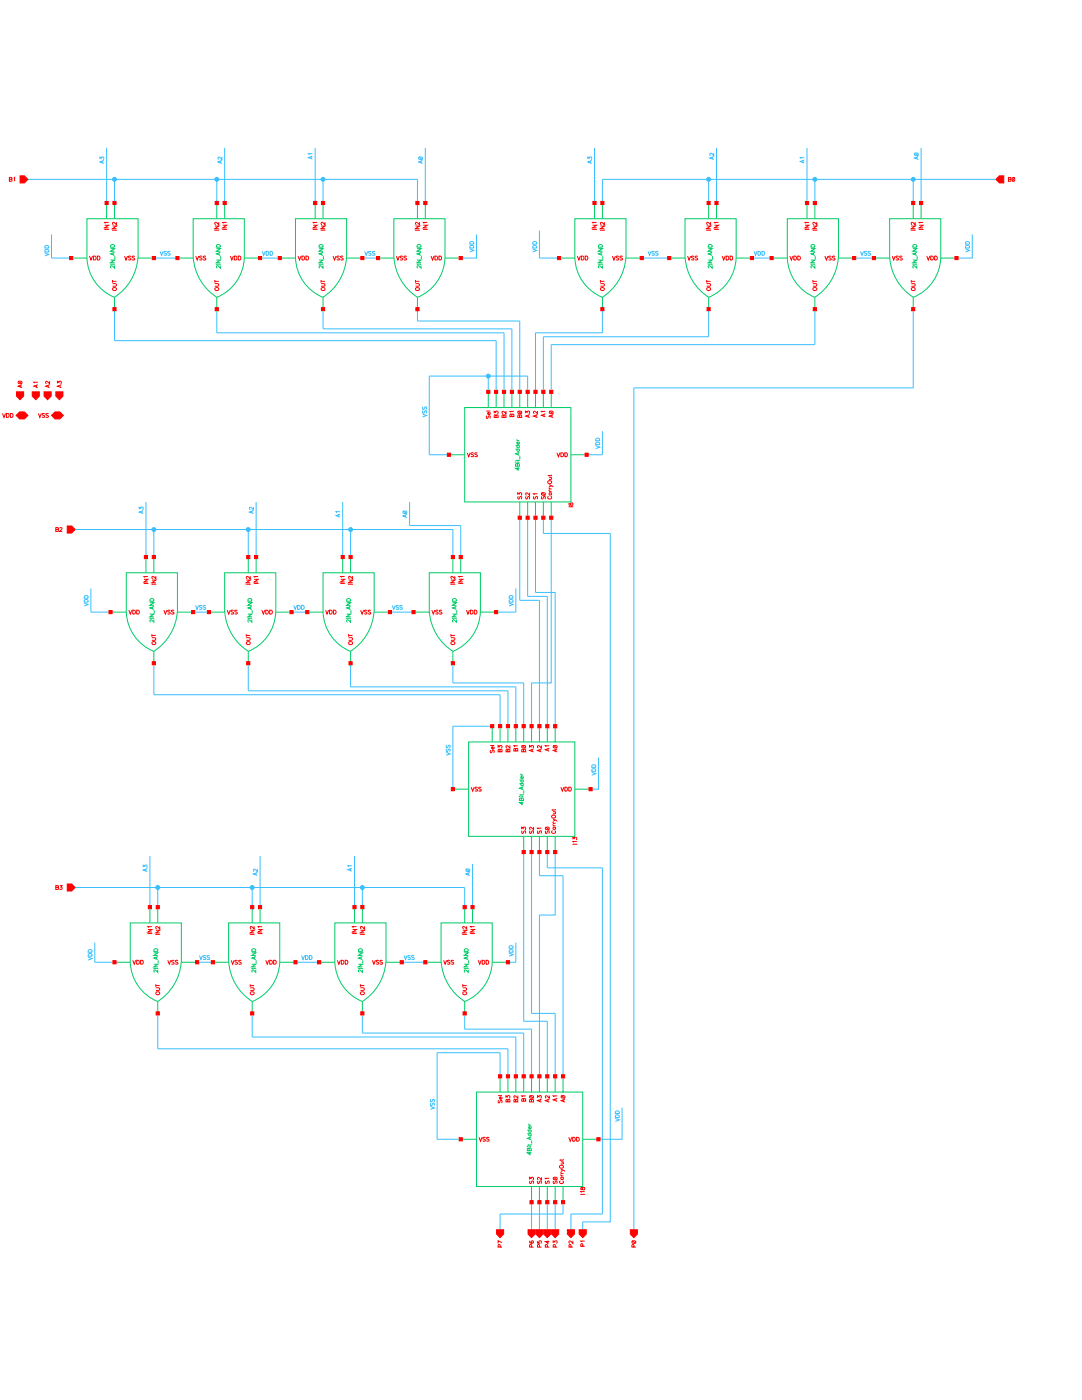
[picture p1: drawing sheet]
<svg xmlns="http://www.w3.org/2000/svg" width="216mm" height="279mm" viewBox="0 0 216 279" stroke-linecap="round" stroke-linejoin="round" font-family="sans-serif">
<g fill="none" stroke="#f00" stroke-width=".2">
<path d="M1.9 35.8l.5 .1v.1l-.2 .2h-.3v-.8l.5 .1v.2l-.2 .1M2.7 35.6l.2-.2v.8M201.2 35.8l.5 .1v.1l-.1 .2h-.4v-.8l.5 .1v.2l-.1 .1M202.5 35.4l-.5 .8M17.9 51.1l.3 .8 .3-.8M18.6 51.1h.3a.42 .42 0 0 1 .3 .4 .42 .42 0 0 1-.3 .4h-.3zM19.4 51.1h.3a.42 .42 0 0 1 .3 .4 .42 .42 0 0 1-.3 .4h-.3zM20.9 45.7v.2M20.9 45.8h.8M20.9 45h.8l-.8 .5h.8M21.7 45.7v.2M21.7 44.4h-.8l.1 .2"/>
<path d="M22.5 56.6h.5l.2 .2-.1 .3h-.6M22.5 45.9v.1M22.5 55.9v.5M22.5 45.9h.7M22.5 56.1h.7M22.5 45.1h.7l-.7 .5h.7M23.2 45.9v.1M23.2 44.3v.6l-.6-.5-.1 .3 .1 .1M24.8 51.1l.3 .8 .3-.8M26.1 51.2l-.4-.1-.1 .3 .4 .2 .1 .2-.2 .1-.3-.1M26.9 51.2l-.5-.1v.3l.4 .2 .1 .2-.2 .1-.4-.1M39.1 51.1l.3 .8 .3-.8"/>
<path d="M40.3 51.2l-.4-.1-.1 .3 .5 .2v.2l-.2 .1-.3-.1M41.1 51.2l-.5-.1v.3l.4 .2 .1 .2-.2 .1-.3-.1M42.9 45.9h.8M42.9 45.9v.1M42.9 45.1h.8l-.8 .5h.8M42.9 56.6h.5l.3 .2-.2 .3h-.6M42.9 56.1h.8M42.9 55.9v.5M43.7 45.9v.1M43.7 44.3v.6l-.7-.5-.1 .3 .2 .1M44.4 45.8h.8M44.4 45.7v.2"/>
<path d="M44.4 45h.8l-.8 .5h.8M45.2 44.4h-.8l.2 .2M45.2 45.7v.2M46 51.1l.3 .8 .3-.8M46.8 51.1h.2a.42 .42 0 0 1 .3 .4 .42 .42 0 0 1-.3 .4h-.2zM47.5 51.1h.3a.42 .42 0 0 1 .3 .4 .42 .42 0 0 1-.3 .4h-.3zM59.5 51.1l.3 .8 .3-.8M60.3 51.1h.2a.42 .42 0 0 1 .3 .4 .42 .42 0 0 1-.3 .4h-.2zM61 51.1h.3a.42 .42 0 0 1 .3 .4 .42 .42 0 0 1-.3 .4h-.3zM62.5 45.8h.8M62.5 45.7v.2M62.5 45h.8l-.8 .5h.8"/>
<path d="M63.3 44.4h-.8l.1 .2M63.3 45.7v.2M64.1 45.9h.7M64.1 45.9v.1M64.1 45.1h.7l-.7 .5h.7M64.1 56.6h.5l.2 .2-.1 .3h-.6M64.1 56.1h.7M64.1 55.9v.5M64.8 44.3v.6l-.6-.5-.1 .3 .2 .1M64.8 45.9v.1M66.5 51.1l.3 .8 .3-.8M67.7 51.2l-.4-.1-.1 .3 .5 .2v.2l-.2 .1-.3-.1"/>
<path d="M68.5 51.2l-.5-.1v.3l.4 .2 .1 .2-.2 .1-.3-.1M79.1 51.1l.3 .8 .3-.8M80.4 51.2l-.5-.1v.3l.4 .2 .1 .2-.2 .1-.4-.1M81.1 51.2l-.4-.1-.1 .3 .4 .2 .1 .2-.2 .1-.3-.1M82.9 45.9h.8M82.9 45.9v.1M82.9 45.1h.8l-.8 .5h.8M82.9 56.6h.6l.2 .2-.1 .3h-.7M82.9 56.1h.8M82.9 55.9v.5M83.7 44.3v.6l-.6-.5-.2 .3 .2 .1M83.7 45.9v.1"/>
<path d="M84.5 45.8h.8M84.5 45.7v.2M84.5 45h.8l-.8 .5h.8M85.3 44.4h-.8l.1 .2M85.3 45.7v.2M86 51.1l.3 .8 .3-.8M86.8 51.1h.3a.42 .42 0 0 1 .2 .4 .42 .42 0 0 1-.2 .4h-.3zM87.6 51.1h.2a.42 .42 0 0 1 .3 .4 .42 .42 0 0 1-.3 .4h-.2zM115.2 51.1l.3 .8 .3-.8M116 51.1h.3a.42 .42 0 0 1 .2 .4 .42 .42 0 0 1-.2 .4h-.3zM116.8 51.1h.2a.42 .42 0 0 1 .3 .4 .42 .42 0 0 1-.3 .4h-.2zM118.2 45.8h.8"/>
<path d="M118.2 45.7v.2M118.2 45h.8l-.8 .5h.8M119 45.7v.2M119 44.4h-.8l.2 .2M119.8 56.6h.6l.2 .2-.1 .3h-.7M119.8 56.1h.8M119.8 55.9v.5M119.8 45.9h.8M119.8 45.9v.1M119.8 45.1h.8l-.8 .5h.8M120.6 44.3v.6l-.6-.5-.2 .3 .2 .1M120.6 45.9v.1"/>
<path d="M122.2 51.1l.3 .8 .3-.8M123.5 51.2l-.5-.1v.3l.4 .2 .1 .2-.2 .1-.4-.1M124.2 51.2l-.2-.1-.3 .1 .5 .5-.2 .2-.3-.1M137.2 51.1l.3 .8 .3-.8M138.5 51.2l-.5-.1v.3l.4 .2 .1 .2-.2 .1-.4-.1M139.2 51.2l-.4-.1-.1 .3 .4 .2 .1 .2-.2 .1-.3-.1M141 56.6h.6l.2 .2-.1 .3h-.7M141 56.1h.8M141 55.9v.5M141 45.9h.8M141 45.9v.1M141 45.1h.8l-.8 .5h.8"/>
<path d="M141.8 44.3v.6l-.6-.5-.2 .3 .2 .1M141.8 45.9v.1M142.6 45h.8l-.8 .5h.8M142.6 45.8h.8M142.6 45.7v.2M143.4 45.7v.2M143.4 44.4h-.8l.1 .2M144.1 51.1l.3 .8 .3-.8M144.9 51.1h.3a.42 .42 0 0 1 .2 .4 .42 .42 0 0 1-.2 .4h-.3zM145.7 51.1h.2a.42 .42 0 0 1 .3 .4 .42 .42 0 0 1-.3 .4h-.2zM157.6 51.1l.3 .8 .3-.8M158.4 51.1h.3a.42 .42 0 0 1 .2 .4 .42 .42 0 0 1-.2 .4h-.3z"/>
<path d="M159.2 51.1h.2a.42 .42 0 0 1 .3 .4 .42 .42 0 0 1-.3 .4h-.2zM160.6 45.8h.8M160.6 45.7v.2M160.6 45h.8l-.8 .5h.8M161.4 45.7v.2M161.4 44.4h-.8l.2 .2M162.2 56.6h.6l.2 .2-.1 .3h-.7M162.2 56.1h.8M162.2 55.9v.5M162.2 45.9h.8M162.2 45.9v.1M162.2 45.1h.8l-.8 .5h.8"/>
<path d="M163 44.3v.6l-.6-.5-.2 .3 .2 .1M163 45.9v.1M164.6 51.1l.3 .8 .3-.8M165.9 51.2l-.5-.1v.3l.4 .2 .1 .2-.2 .1-.4-.1M166.6 51.2l-.2-.1-.3 .1 .5 .5-.2 .2-.3-.1M178 51.1l.3 .8 .3-.8M179.3 51.2l-.5-.1v.3l.4 .2 .1 .2-.2 .1-.3-.1M180 51.2l-.1-.1-.4 .1 .5 .5-.1 .2-.4-.1M181.8 56.6h.6l.2 .2-.1 .3h-.7M181.8 56.1h.8M181.8 55.9v.5M181.8 45.1h.8l-.8 .5h.8"/>
<path d="M181.8 45.9h.8M181.8 45.9v.1M182.6 44.3v.6l-.6-.5-.2 .3 .2 .1M182.6 45.9v.1M183.4 45h.8l-.8 .5h.8M183.4 45.8h.8M183.4 45.7v.2M184.2 45.7v.2M184.2 44.4h-.8l.2 .2M184.9 51.1l.3 .8 .3-.8M185.7 51.1h.3a.42 .42 0 0 1 .3 .4 .42 .42 0 0 1-.3 .4h-.3zM186.5 51.1h.3a.42 .42 0 0 1 .2 .4 .42 .42 0 0 1-.2 .4h-.3z"/>
<path d="M3.6 76.1l.8 .5M4.1 76.9v.4M4.4 76.8l-.8 .3 .8 .3M7.3 76.9v.4M7.5 76.8l-.8 .3 .8 .3M7.5 76.3h-.8l.2 .2M9.6 76.9v.4M9.9 76.8l-.8 .3 .8 .3M9.9 76.1v.5l-.6-.5-.2 .3 .2 .1M11.5 76.5v-.4l.3 .2a.26 .26 0 0 1 .4-.2 .26 .26 0 0 1-.1 .5M12 76.9v.4M12.2 76.8l-.7 .3 .7 .3"/>
<path d="M.5 82.5l.3 .8 .3-.8M1.3 82.5h.3a.42 .42 0 0 1 .2 .4 .42 .42 0 0 1-.2 .4h-.3zM2.1 82.5h.2a.42 .42 0 0 1 .3 .4 .42 .42 0 0 1-.3 .4h-.2zM7.7 82.5l.2 .8 .3-.8M8.9 82.6l-.2-.1-.3 .1 .5 .5-.2 .2-.3-.1M9.7 82.6l-.2-.1-.4 .1 .1 .2 .4 .2 .1 .2-.2 .1-.4-.1M93.2 90.4l.3 .7 .3-.7M94.5 90.5l-.2-.1-.3 .1 .5 .4-.2 .2-.3-.1M95.3 90.5l-.2-.1-.4 .1 .6 .4-.2 .2-.4-.1M97 82h.8M97.1 83l-.1 .2 .1 .3 .5-.5 .2 .2-.1 .3M97.7 82.3a.24 .24 0 0 1 .1 .4 .24 .24 0 0 1-.4 0 .24 .24 0 0 1 .1-.4v.5"/>
<path d="M98.6 82.5v-.4l.3 .2a.26 .26 0 0 1 .4-.2 .26 .26 0 0 1-.1 .5M99 83l-.3-.2-.1 .5h.8l-.2-.5-.2 .1v.4M100.6 83l-.3-.2-.1 .5h.8l-.2-.5-.2 .1v.4M101 82v.6l-.7-.5-.1 .3 .2 .1M102.1 82.8l-.1-.1h-.2l-.1 .4h.8l-.1-.5-.2 .1-.1 .4M102.5 82.1h-.8l.2 .2M103.3 98.8v-.4l.3 .2a.26 .26 0 0 1 .4-.2 .26 .26 0 0 1 0 .4M103.3 82l.8 .6M103.4 99.1l-.1 .2 .1 .3 .5-.5 .2 .2-.1 .3M103.7 83l-.3-.2-.1 .5h.8l-.1-.5-.3 .1v.4M104.9 82.5v-.4l.3 .2a.26 .26 0 0 1 .4-.2 .26 .26 0 0 1-.1 .5M105 99.1l-.1 .2 .1 .3 .5-.5 .2 .2-.1 .3"/>
<path d="M105.4 82.9v.3M105.7 98.3v.5l-.7-.4-.1 .3 .2 .1M105.7 82.7l-.8 .3 .8 .3M106.6 99.1l-.1 .4 .2 .1 .2-.5h.2l.1 .2-.1 .3M107 82.9v.3M107.2 82v.6l-.6-.5-.1 .3 .1 .1M107.2 82.7l-.7 .3 .7 .3M107.2 98.5h-.7l.1 .2M108 98.3l.8 .5M108.1 99.1l-.1 .2 .1 .3 .5-.5 .2 .2-.1 .3M108.6 82.7v.4M108.8 82.6l-.8 .3 .8 .3"/>
<path d="M108.8 82.1h-.8l.2 .2M109.5 99l-.2 .1a.34 .34 0 0 0 .4 .5 .34 .34 0 0 0 .2-.6M109.5 96.7l.8 .5M109.5 98.4h.6M109.5 98.1h.6M109.5 97.6h.6M109.5 95.3h.6M109.5 94.8v.2M109.5 97.8l.3 .3M109.5 97.3l.3 .3M109.6 82l.8 .6M109.7 98.4l-.1 .3 .1 .1 .4-.1-.1-.3"/>
<path d="M109.9 95.3l.1 .3-.5 .1M110.1 96.9l-.6 .3M110.1 94.7l-.2 .2h-.6M110.1 82.9v.3M110.4 82.7l-.8 .3 .8 .3M111.1 90.4l.3 .7 .3-.7M111.9 90.4h.3a.42 .42 0 0 1 .2 .4 .42 .42 0 0 1-.2 .3h-.3zM112.7 90.4h.3a.42 .42 0 0 1 .2 .4 .42 .42 0 0 1-.2 .3h-.3zM11.1 105.7h.5l.1 .2-.2 .2h-.4v-.8l.5 .1-.1 .3M11.9 105.5l.2-.2 .3 .1-.5 .7h.5M28.7 116.4v.1M28.7 116.4h.8"/>
<path d="M28.7 115.6h.8l-.8 .5h.8M29.5 115.1h-.8l.2 .1M29.5 116.4v.1M30.3 116.5v.2M30.3 116.6h.8M30.3 115.8h.8l-.8 .5h.8M31.1 116.5v.2M31.1 115v.5l-.6-.5-.2 .3 .2 .2M49.1 116.6h.8M49.1 116.5v.2M49.1 115.8h.8l-.8 .5h.8M49.9 115v.5l-.6-.5-.2 .3 .2 .2"/>
<path d="M49.9 116.5v.2M50.7 116.4h.8M50.7 116.4v.1M50.7 115.6h.8l-.8 .5h.8M51.5 115.1h-.8l.2 .1M51.5 116.4v.1M68 116.4h.8M68 116.4v.1M68 115.6h.8l-.8 .5h.8M68.8 115.1h-.8l.1 .1M68.8 116.4v.1M69.6 116.6h.7"/>
<path d="M69.6 116.5v.2M69.6 115.8h.7l-.7 .5h.7M70.3 115v.5l-.6-.5-.1 .3 .1 .2M70.3 116.5v.2M90 116.6h.8M90 116.5v.2M90 115.8h.8l-.8 .5h.8M90.8 115v.5l-.7-.5-.1 .3 .2 .2M90.8 116.5v.2M91.5 115.6h.8l-.8 .5h.8M91.5 116.4h.8M91.5 116.4v.1"/>
<path d="M92.3 116.4v.1M92.3 115.1h-.8l.2 .1M113.5 101.1v.1M113.5 101.1h.8M113.6 100.4v.4h.1a.44 .44 0 0 1 .5-.4l.1 .4a.32 .32 0 0 1-.4 0 .32 .32 0 0 1-.1-.4zM114.3 101.1v.1M25.7 121.8l.3 .8 .3-.8M26.5 121.8h.3a.42 .42 0 0 1 .2 .4 .42 .42 0 0 1-.2 .4h-.3zM27.3 121.8h.2a.42 .42 0 0 1 .3 .4 .42 .42 0 0 1-.3 .4h-.2zM30.3 127.3h.6l.2 .2-.1 .2-.7 .1M30.3 126.6v.5M30.3 126.8h.8"/>
<path d="M32.7 121.8l.3 .8 .3-.8M34 121.9l-.2-.1-.4 .1 .6 .4-.2 .3-.4-.2M34.7 121.9l-.2-.1-.3 .1 .5 .4-.2 .3-.3-.2M45.3 121.8l.3 .8 .3-.8M46.6 121.9l-.2-.1-.3 .1 .5 .4-.2 .3-.3-.2M47.4 121.9l-.2-.1-.4 .1 .6 .4-.2 .3-.4-.2M49.1 127.3h.6l.2 .2-.1 .2-.7 .1M49.1 126.8h.8M49.1 126.6v.5M52.2 121.8l.3 .8 .3-.8M53 121.8h.3a.42 .42 0 0 1 .3 .4 .42 .42 0 0 1-.3 .4h-.3zM53.8 121.8h.3a.42 .42 0 0 1 .3 .4 .42 .42 0 0 1-.3 .4h-.3z"/>
<path d="M65 121.8l.3 .8 .3-.8M65.7 121.8h.3a.42 .42 0 0 1 .3 .4 .42 .42 0 0 1-.3 .4h-.3zM66.5 121.8h.3a.42 .42 0 0 1 .3 .4 .42 .42 0 0 1-.3 .4h-.3zM69.6 127.3h.5l.2 .2-.1 .2-.6 .1M69.6 126.8h.7M69.6 126.6v.5M72 121.8l.3 .8 .2-.8M73.2 121.9l-.2-.1-.3 .1 .1 .2 .4 .2v.1l-.2 .2-.3-.2M74 121.9l-.2-.1-.4 .1 .6 .4-.2 .3-.4-.2M86.2 121.8l.3 .8 .3-.8M87.4 121.9l-.2-.1-.3 .1 .5 .4-.2 .3-.3-.2M88.2 121.9l-.2-.1-.3 .1 .5 .4-.2 .3-.3-.2"/>
<path d="M90 127.3h.5l.3 .2-.2 .2-.6 .1M90 126.8h.8M90 126.6v.5M93.1 121.8l.3 .8 .3-.8M93.9 121.8h.2a.42 .42 0 0 1 .3 .4 .42 .42 0 0 1-.3 .4h-.2zM94.6 121.8h.3a.42 .42 0 0 1 .3 .4 .42 .42 0 0 1-.3 .4h-.3zM94 157.1l.3 .8 .3-.8M95.3 157.2l-.2-.1-.3 .1 .5 .6-.2 .1-.3-.1M96 157.2l-.2-.1-.3 .1 .1 .2 .4 .2v.3l-.5-.1M97.8 148.8h.8M97.9 149.7v.5h.2l.2-.4 .2-.1 .1 .2-.1 .3M98.5 149a.24 .24 0 0 1 .1 .4 .24 .24 0 0 1-.4 0 .24 .24 0 0 1 .1-.4v.5"/>
<path d="M99.4 149.2v-.4l.3 .2a.26 .26 0 0 1 .4-.2 .26 .26 0 0 1-.1 .5M99.8 149.7l-.1-.1h-.2l-.1 .4h.8l-.2-.5-.2 .1v.4M101.3 149.7v-.1h-.3v.4h.7l-.1-.5-.2 .1-.1 .4M101.7 148.8v.5l-.6-.5-.1 .3 .2 .2M102.9 149.5l-.3-.1-.1 .5h.8l-.1-.5h-.3v.5M103.3 148.8h-.8l.2 .2M104.1 148.8l.8 .5M104.5 149.7l-.1-.1h-.2l-.1 .4h.8l-.2-.5-.2 .1v.4M105.7 149.2v-.4l.3 .2a.26 .26 0 0 1 .4-.2 .26 .26 0 0 1-.1 .5M106.2 149.6v.4M106.5 149.5l-.8 .3 .8 .3M107.8 149.6v.4"/>
<path d="M108 149.5l-.8 .3 .8 .3M108 148.8v.5l-.6-.5-.2 .3 .2 .2M109.3 149.4v.4M109.6 149.3l-.8 .3 .8 .3M109.6 148.8h-.8l.2 .2M110.4 148.8l.8 .5M110.9 149.6v.4M111.2 149.5l-.8 .3 .8 .3M111.9 157.1l.3 .8 .3-.8M112.7 157.1h.3a.42 .42 0 0 1 .2 .4 .42 .42 0 0 1-.2 .4h-.3zM113.5 157.1h.2a.42 .42 0 0 1 .3 .4 .42 .42 0 0 1-.3 .4h-.2zM11.1 177.1l.5 .1 .1 .2-.2 .1h-.4v-.8l.5 .1-.1 .3"/>
<path d="M12 176.7h.4l-.3 .3a.27 .27 0 0 1 .2 .5 .26 .26 0 0 1-.4-.1M104.1 165.5v-.4l.3 .2a.26 .26 0 0 1 .4-.2 .26 .26 0 0 1-.1 .5M104.2 165.8l-.1 .2 .1 .3h.2l.2-.5 .3 .1-.1 .4M105.8 165.8l-.1 .2 .1 .3h.2l.2-.5h.1l.2 .2-.2 .3M106.5 165.1v.5l-.7-.5-.1 .3 .2 .1M107.4 165.8l-.2 .2 .2 .3 .4-.5 .2 .2-.1 .3M108 165.3h-.8l.2 .2M108.8 165.1l.8 .5M108.9 165.8l-.1 .2 .1 .3 .5-.5 .2 .2-.1 .3M110.3 165.8a.29 .29 0 0 0-.2 .3 .29 .29 0 0 0 .3 .2l.5-.2-.2-.3M110.3 164.5l.3 .3M110.3 164l.3 .3"/>
<path d="M110.3 163.5l.7 .3 .1 .1M110.3 165.1h.6M110.3 164.8h.6M110.3 164.3h.6M110.3 162h.6M110.3 161.5v.3M110.4 165.1l-.1 .3 .4 .1 .1-.1-.1-.3M110.7 162l.1 .4h-.5M110.9 163.7l-.6 .2M110.9 161.5l-.2 .2h-.6M114.3 167.5v-.4l.3 .2a.26 .26 0 0 1 .4-.2 .26 .26 0 0 1-.1 .5M114.3 168.4v.2"/>
<path d="M114.3 168.5h.8M115.1 168.4v.2M115.1 167.9h-.8l.2 .2M26.5 191.6l.3 .8 .3-.8M27.3 191.6h.2a.42 .42 0 0 1 .3 .4 .42 .42 0 0 1-.3 .4h-.2zM28.1 191.6h.2a.42 .42 0 0 1 .3 .4 .42 .42 0 0 1-.3 .4h-.2zM29.5 186.2v.2M29.5 186.3h.8M29.5 185.5h.8l-.8 .5h.8M30.3 184.9h-.8l.2 .2M30.3 186.2v.2M31.1 197.1h.5l.3 .3-.1 .2-.7 .1"/>
<path d="M31.1 186.4v.1M31.1 196.4v.6M31.1 186.5h.8M31.1 196.7h.8M31.1 185.6h.8l-.8 .6h.8M31.9 186.4v.1M31.9 184.9v.5l-.7-.5-.1 .3 .2 .2M33.5 191.6l.3 .8 .3-.8M34.8 191.8l-.2-.2-.4 .2 .6 .4-.2 .2-.4-.1M35.5 191.8l-.2-.2-.3 .2 .5 .4-.2 .2-.3-.1M46.1 191.6l.3 .8 .3-.8M47.4 191.8l-.2-.2-.3 .2 .5 .4-.2 .2-.3-.1"/>
<path d="M48.1 191.8l-.1-.2-.4 .2 .5 .4-.1 .2-.4-.1M49.9 186.5h.8M49.9 186.4v.1M49.9 185.6h.8l-.8 .6h.8M49.9 197.1h.6l.2 .3-.1 .2-.7 .1M49.9 196.7h.8M49.9 196.4v.6M50.7 184.9v.5l-.6-.5-.2 .3 .2 .2M50.7 186.4v.1M51.5 186.3h.8M51.5 185.5h.8l-.8 .5h.8M51.5 186.2v.2"/>
<path d="M52.3 184.9h-.8l.2 .2M52.3 186.2v.2M53 191.6l.3 .8 .3-.8M53.8 191.6h.3a.42 .42 0 0 1 .3 .4 .42 .42 0 0 1-.3 .4h-.3zM54.6 191.6h.3a.42 .42 0 0 1 .2 .4 .42 .42 0 0 1-.2 .4h-.3zM67.3 191.6l.3 .8 .3-.8M68.1 191.6h.3a.42 .42 0 0 1 .2 .4 .42 .42 0 0 1-.2 .4h-.3zM68.9 191.6h.3a.42 .42 0 0 1 .2 .4 .42 .42 0 0 1-.2 .4h-.3zM70.3 186.3h.8M70.3 186.2v.2M70.3 185.5h.8l-.8 .5h.8M71.1 184.9h-.8l.2 .2"/>
<path d="M71.1 186.2v.2M71.9 186.5h.8M71.9 186.4v.1M71.9 185.6h.8l-.8 .6h.8M71.9 197.1h.6l.2 .3-.1 .2-.7 .1M71.9 196.7h.8M71.9 196.4v.6M72.7 184.9v.5l-.6-.5-.2 .1 .2 .4M72.7 186.4v.1M74.3 191.6l.3 .8 .3-.8M75.6 191.8l-.2-.2-.3 .2 .5 .5-.2 .1-.3-.1M76.3 191.8l-.2-.2-.3 .2 .1 .1 .4 .2v.2l-.2 .1-.3-.1"/>
<path d="M88.5 191.6l.3 .8 .3-.8M89.8 191.8l-.2-.2-.3 .2v.1l.5 .2v.2l-.2 .1-.3-.1M90.5 191.8l-.2-.2-.3 .2 .5 .3v.2l-.2 .1-.3-.1M92.3 197.1h.6l.2 .3-.1 .2-.7 .1M92.3 196.7h.8M92.3 196.4v.6M92.3 186.5h.8M92.3 186.4v.1M92.3 185.6h.8l-.8 .6h.8M93.1 184.9v.5l-.6-.5-.2 .3 .2 .2M93.1 186.4v.1M93.9 185.5h.8l-.8 .5h.8"/>
<path d="M93.9 186.3h.8M93.9 186.2v.2M94.7 186.2v.2M94.7 184.9h-.8l.1 .2M95.4 191.6l.3 .8 .3-.8M96.2 191.6h.3a.42 .42 0 0 1 .2 .4 .42 .42 0 0 1-.2 .4h-.3zM97 191.6h.3a.42 .42 0 0 1 .2 .4 .42 .42 0 0 1-.2 .4h-.3zM99.4 218.7h.8M99.5 219.6l-.1 .2 .1 .3 .5-.5 .2 .2-.1 .3M100.1 218.9a.24 .24 0 0 1 .1 .4 .24 .24 0 0 1-.4 0 .24 .24 0 0 1 .1-.4v.5M101 219.1v-.4l.3 .2a.26 .26 0 0 1 .4-.2 .26 .26 0 0 1-.1 .5M101.3 219.6v-.2h-.3v.5h.7l-.1-.5-.2 .1-.1 .4"/>
<path d="M102.9 219.6l-.1-.2h-.2l-.1 .5h.8l-.1-.5-.3 .1v.4M103.3 218.6v.6l-.6-.5-.2 .3 .2 .1M104.5 219.4l-.2-.2-.1 .1-.1 .5h.8l-.2-.6-.2 .1v.5M104.9 218.7h-.8l.2 .2M105.7 218.6l.8 .6M106.1 219.6l-.1-.2h-.3v.5h.8l-.2-.5-.2 .1v.4M107.2 219.1v-.4l.3 .2a.27 .27 0 0 1 .5-.2 .26 .26 0 0 1-.1 .5M107.8 219.5v.3M108 219.4l-.8 .3 .8 .3M109.3 219.5v.3M109.6 218.6v.6l-.6-.5-.2 .3 .2 .1M109.6 219.4l-.8 .3 .8 .3"/>
<path d="M110.9 219.3v.4M111.2 218.7h-.8l.1 .2M111.2 219.2l-.8 .3 .8 .3M112 218.6l.7 .6M112.5 219.5v.3M112.7 219.4l-.7 .3 .7 .3M95.6 227l.3 .8 .3-.8M96.9 227.1l-.2-.1-.4 .1 .6 .5-.2 .2-.4-.2M97.6 227.1l-.2-.1-.3 .1 .5 .5-.2 .2-.3-.2M105.7 235.4v-.4l.3 .2a.26 .26 0 0 1 .4-.2 .26 .26 0 0 1-.1 .5M105.8 235.7l-.1 .2 .1 .3 .4-.5h.1l.2 .2-.2 .3M107.4 235.7l-.2 .2 .2 .3 .3-.5h.2l.1 .2-.1 .3"/>
<path d="M108 234.9v.6l-.6-.5-.2 .3 .2 .1M108.9 235.7l-.1 .2 .1 .3 .5-.5 .2 .2-.1 .3M109.6 235.2h-.8l.2 .1M110.4 234.9l.8 .6M110.5 235.7l-.1 .2 .1 .3 .4-.5 .2 .1v.4M111.8 235.6l-.1 .2a.34 .34 0 0 0 .4 .4 .34 .34 0 0 0 .1-.6M111.9 233.3l.8 .5M111.9 235h.5M111.9 234.7h.5M111.9 234.2h.5M111.9 231.9h.5M111.9 231.4v.2"/>
<path d="M111.9 234.4l.2 .3M111.9 233.9l.2 .3M112 235l-.1 .3 .2 .1 .3-.1-.1-.3M112.3 231.9l.1 .3-.5 .1M112.4 233.6l-.5 .2M112.4 231.3l-.1 .2h-.7M113.5 227l.3 .8 .3-.8M114.3 227h.2a.42 .42 0 0 1 .3 .4 .42 .42 0 0 1-.3 .4h-.2zM115.1 227h.2a.42 .42 0 0 1 .3 .4 .42 .42 0 0 1-.3 .4h-.2zM115.9 238.3v.1M115.9 238.4h.8M115.9 237v.4h.2a.45 .45 0 0 1 .5-.4v.4a.32 .32 0 0 1-.3 0 .32 .32 0 0 1-.2-.4z"/>
<path d="M116.7 238.3v.1M116.7 237.8h-.8l.1 .2M99.8 248.9v-.5h-.3l-.1 .5h.8M100.2 248l-.8-.4v.5M105.8 247.7h-.1a.36 .36 0 0 0 .3 .4 .36 .36 0 0 0 .4-.4 .24 .24 0 0 0-.4 0 .24 .24 0 0 0 .2 .4M106.1 248.9v-.5h-.4v.5h.8M107.2 247.7v.4h.4a.28 .28 0 0 1 0-.4 .28 .28 0 0 1 .4 0 .28 .28 0 0 1-.1 .4M107.7 248.9l-.1-.5h-.3l-.1 .5h.8M109.2 248.9v-.5h-.3l-.1 .5h.8M109.3 247.6v.5l-.5-.3h.8M110.4 248.1v-.4l.3 .2a.26 .26 0 0 1 .4-.2 .26 .26 0 0 1-.1 .4M110.8 248.9v-.5h-.3l-.1 .5h.8"/>
<path d="M113.9 248.9v-.5h-.3l-.1 .5h.8M114.3 247.6v.5l-.6-.4-.2 .3 .2 .1M116.3 248.7v-.4l-.3-.1-.1 .5h.8M116.7 247.7h-.8l.1 .2M126.1 247.6l.8 .5M126.5 248.9v-.5h-.3l-.1 .5h.8"/>
<circle cx="202.2" cy="35.8" r=".36"/>
<circle cx="22.8" cy="57.7" r=".35"/>
<circle cx="43.2" cy="57.7" r=".36"/>
<circle cx="64.4" cy="57.7" r=".36"/>
<circle cx="83.3" cy="57.7" r=".36"/>
<circle cx="120.2" cy="57.7" r=".35"/>
<circle cx="141.4" cy="57.7" r=".35"/>
<circle cx="162.6" cy="57.7" r=".35"/>
<circle cx="182.2" cy="57.7" r=".35"/>
<circle cx="4" cy="76.3" r=".36"/>
<circle cx="103.7" cy="82.3" r=".36"/>
<circle cx="108.4" cy="98.6" r=".36"/>
<circle cx="109.6" cy="96.3" r=".36"/>
<circle cx="110" cy="82.3" r=".36"/>
<circle cx="30.7" cy="128.4" r=".36"/>
<circle cx="49.5" cy="128.4" r=".36"/>
<circle cx="69.9" cy="128.4" r=".36"/>
<circle cx="90.3" cy="128.4" r=".36"/>
<circle cx="104.5" cy="149" r=".36"/>
<circle cx="110.7" cy="149" r=".36"/>
<circle cx="109.2" cy="165.3" r=".36"/>
<circle cx="110.4" cy="163" r=".36"/>
<circle cx="31.4" cy="198.2" r=".36"/>
<circle cx="50.3" cy="198.2" r=".36"/>
<circle cx="72.3" cy="198.2" r=".36"/>
<circle cx="92.7" cy="198.2" r=".36"/>
<circle cx="106" cy="218.9" r=".36"/>
<circle cx="112.3" cy="218.9" r=".36"/>
<circle cx="110.7" cy="235.2" r=".36"/>
<circle cx="112" cy="232.9" r=".36"/>
<circle cx="126.4" cy="247.9" r=".36"/>
</g>
<g fill="none" stroke="#0c6" stroke-width=".2">
<path d="M14.2 51.5h3.1M17.3 51.5v-7.8h10.3v7.8h3.1M17.4 51.5a8.8 8.8 0 0 0 5.4 7.8v2.4M21.3 40.5v3.2M22.1 52.6v.2M22.1 52.7h.7M22.1 51.9h.7l-.7 .5h.7M22.1 49.6h.7l-.7 .5h.7M22.1 48.9a.44 .44 0 0 1 .7 .2v.2h-.7zM22.6 50.5v.4M22.8 52.6v.2M22.8 53v.5l-.6-.5-.1 .3 .1 .2"/>
<path d="M22.8 40.5v3.2M22.8 50.4l-.7 .3 .7 .3M22.9 51.1v.6M27.5 51.4a10.2 10.2 0 0 1-4.7 8M35.4 51.5h3.1v-7.8h10.3v7.8M38.6 51.4a10.2 10.2 0 0 0 4.7 8M43.2 52.7h.8M43.2 52.6v.2M43.2 51.9h.8l-.8 .5h.8M43.2 49.6h.8l-.8 .5h.8M43.2 48.9a.44 .44 0 0 1 .8 .2v.2h-.8zM43.3 40.5v3.2"/>
<path d="M43.7 50.5v.4M44 50.4l-.8 .3 .8 .3M44 52.6v.2M44 53v.5l-.7-.5-.1 .3 .2 .2M44 51.1v.6M44.8 40.5v3.2M48.7 51.5a8.8 8.8 0 0 1-5.5 7.8l.1 2.4M48.8 51.5h3.1M55.8 51.5h3.2M59 51.5v-7.8h10.2v7.8h3.1M59 51.5a8.8 8.8 0 0 0 5.5 7.8v2.4M62.9 40.5v3.2"/>
<path d="M63.7 52.7h.8M63.7 52.6v.2M63.7 51.9h.8l-.8 .5h.8M63.7 49.6h.8l-.8 .5h.8M63.7 48.9a.44 .44 0 0 1 .8 .2v.2h-.8zM64.2 50.5v.4M64.5 40.5v3.2M64.5 53v.5l-.7-.5-.1 .3 .2 .2M64.5 50.4l-.8 .3 .8 .3M64.5 52.6v.2M64.5 51.1v.6M69.1 51.4a10.2 10.2 0 0 1-4.7 8"/>
<path d="M75.4 51.5h3.2v-7.8h10.2v7.8M78.6 51.4a10.2 10.2 0 0 0 4.8 8M83.2 52.7h.8M83.2 52.6v.2M83.2 51.9h.8l-.8 .5h.8M83.2 49.6h.8l-.8 .5h.8M83.3 48.9a.44 .44 0 0 1 .7 .2v.2h-.8zM83.3 40.5v3.2M83.7 50.5v.4M84 53v.5l-.6-.5-.2 .3 .2 .2M84 50.4l-.8 .3 .8 .3M84 52.6v.2"/>
<path d="M84.1 51.1v.6M84.9 40.5v3.2M88.8 51.5a8.8 8.8 0 0 1-5.5 7.8v2.4M88.8 51.5h3.1M111.6 51.5h3.1M114.7 51.5v-7.9h10.2v7.9h3.2M114.7 51.5a8.8 8.8 0 0 0 5.5 7.8v2.4M118.6 40.5v3.1M119.4 51.9h.8l-.8 .5h.8M119.4 49.6h.8l-.8 .5h.8M119.4 52.7h.8M119.4 52.6v.2"/>
<path d="M119.5 48.9a.44 .44 0 0 1 .7 .2v.2h-.8zM119.9 50.5v.4M120.2 40.5v3.1M120.2 50.4l-.8 .3 .8 .3M120.2 52.6v.2M120.2 53v.5l-.6-.5-.2 .3 .2 .2M120.3 51.1v.6M124.9 51.4a10.2 10.2 0 0 1-4.8 8M133.5 51.5h3.2v-7.9h10.2v7.9h3.1M136.7 51.4a10.2 10.2 0 0 0 4.8 8M141.3 52.7h.8M141.3 52.6v.2"/>
<path d="M141.3 51.9h.8l-.8 .5h.8M141.3 49.6h.8l-.8 .5h.8M141.4 48.9a.44 .44 0 0 1 .7 .2v.2h-.8zM141.4 40.5v3.1M141.4 59.3v2.4M141.8 50.5v.4M142.1 53v.5l-.6-.5-.2 .3 .2 .2M142.1 50.4l-.8 .3 .8 .3M142.1 52.6v.2M142.2 51.1v.6M143 40.5v3.1M146.9 51.5a8.8 8.8 0 0 1-5.5 7.8"/>
<path d="M154 51.5h3.1M157.1 51.5v-7.9h10.2v7.9h3.1M157.1 51.5a8.8 8.8 0 0 0 5.5 7.8M161 40.5v3.1M161.8 51.9h.8l-.8 .5h.8M161.8 49.6h.8l-.8 .5h.8M161.8 52.7h.8M161.8 52.6v.2M161.8 48.9a.44 .44 0 0 1 .8 .2v.2h-.8zM162.3 50.5v.4M162.6 40.5v3.1M162.6 59.3v2.4"/>
<path d="M162.6 50.4l-.8 .3 .8 .3M162.6 52.6v.2M162.6 53v.5l-.6-.5-.2 .3 .2 .2M162.7 51.1v.6M167.3 51.4a10.2 10.2 0 0 1-4.8 8M174.4 51.5h3.1v-7.9h10.2v7.9M177.5 51.4a10.2 10.2 0 0 0 4.8 8M182.1 51.9h.8l-.8 .5h.8M182.1 49.6h.8l-.8 .5h.8M182.1 52.7h.8M182.1 52.6v.2M182.2 48.9a.44 .44 0 0 1 .7 .2v.2h-.8z"/>
<path d="M182.2 40.5v3.1M182.7 50.5v.4M182.9 53v.5l-.6-.5-.2 .3 .2 .2M182.9 50.4l-.8 .3 .8 .3M182.9 52.6v.2M183 51.1v.6M183.8 40.5v3.1M187.7 51.5a8.8 8.8 0 0 1-5.5 7.8v2.4M187.7 51.5h3.2M97.4 78.2v3.1M99 78.2v3.1M100.6 78.2v3.1"/>
<path d="M102.1 78.2v3.1M103.7 78.2v3.1M105.3 78.2v3.1M106.9 78.2v3.1M108.4 78.2v3.1M110 78.2v3.1M89.6 90.8h3.1M92.7 81.3h21.2v18.9h-21.2zM102.9 92.3h.1M102.9 89.6h.8M102.9 88.9h.8M103.1 92.3h.6"/>
<path d="M103.1 91.8v.2M103.1 88h.6M103.1 87.7l.3 .3M103.2 92.7l-.1-.2-.2 .1v.4h.8l-.2-.5-.2 .1-.1 .4M103.2 89.6l-.1 .4 .2 .1 .3-.1-.1-.4M103.2 88.9l-.1 .3 .2 .2 .3-.2-.1-.3M103.4 93.3v.5l-.5-.3h.8M103.4 90.4v.4M103.5 88.2a.24 .24 0 0 1 .1 .4 .24 .24 0 0 1-.3 0 .24 .24 0 0 1 .1-.4v.5M103.7 91.7l-.2 .2h-.6M103.7 90.3l-.8 .3 .8 .3M103.7 91v.6"/>
<path d="M113.9 90.8h3.2M29.1 111.2v3.1M29.9 119.6a.44 .44 0 0 1 .8 .1v.3h-.8zM30.7 111.2v3.1M49.5 119.6a.44 .44 0 0 1 .7 .1v.3h-.7zM49.5 111.2v3.1M51.1 111.2v3.1M68.4 111.2v3.1M69.2 119.6a.44 .44 0 0 1 .8 .1v.3h-.8zM70 111.2v3.1M90.3 119.6a.44 .44 0 0 1 .8 .1v.3h-.8zM90.4 111.2v3.1"/>
<path d="M91.9 111.2v3.1M103.7 100.2v3.1M105.3 100.2v3.1M106.9 100.2v3.1M108.4 100.2v3.1M110 100.2v3.1M22.1 122.2h3.1M25.2 122.2v-7.9h10.2v7.9h3.1M25.2 122.2a8.8 8.8 0 0 0 5.5 7.8v2.4M29.9 123.3v.2M29.9 123.4h.8M29.9 122.6h.8l-.8 .5h.8"/>
<path d="M29.9 120.3h.8l-.8 .5h.8M30.4 121.1v.4M30.7 121l-.8 .3 .8 .3M30.7 123.3v.2M30.7 123.6v.6l-.6-.5-.2 .3 .2 .1M30.8 121.8v.6M35.4 122.1a10.2 10.2 0 0 1-4.8 7.9M41.7 122.2h3.1v-7.9h10.2v7.9M44.9 122.1a10.2 10.2 0 0 0 4.7 7.9M49.5 123.4h.7M49.5 123.3v.2M49.5 122.6h.7l-.7 .5h.7"/>
<path d="M49.5 120.3h.7l-.7 .5h.7M50 121.1v.4M50.2 123.6v.6l-.6-.5-.1 .3 .1 .1M50.2 121l-.7 .3 .7 .3M50.2 123.3v.2M50.3 121.8v.6M55 122.2a8.8 8.8 0 0 1-5.5 7.8v2.4M55 122.2h3.2M61.3 122.2h3.2M64.5 122.2v-7.9h10.2v7.9h3.1M64.5 122.2a8.8 8.8 0 0 0 5.5 7.8v2.4M69.2 123.4h.8"/>
<path d="M69.2 123.3v.2M69.2 122.6h.8l-.8 .5h.8M69.2 120.3h.8l-.8 .5h.8M69.7 121.1v.4M70 123.6v.6l-.7-.5-.1 .3 .2 .1M70 121l-.8 .3 .8 .3M70 123.3v.2M70 121.8v.6M74.6 122.1a10.2 10.2 0 0 1-4.7 7.9M82.5 122.2h3.2v-7.9h10.2v7.9h3.1M85.7 122.1a10.2 10.2 0 0 0 4.8 7.9M90.3 123.4h.8"/>
<path d="M90.3 123.3v.2M90.3 122.6h.8l-.8 .5h.8M90.3 120.3h.8l-.8 .5h.8M90.4 130v2.4M90.8 121.1v.4M91.1 123.6v.6l-.7-.5-.1 .3 .2 .1M91.1 121l-.8 .3 .8 .3M91.1 123.3v.2M91.1 121.8v.6M95.8 122.2a8.8 8.8 0 0 1-5.4 7.8M90.4 157.5h3.1M93.5 148.1h21.2v18.8h-21.2z"/>
<path d="M98.2 144.9v3.2M99.8 144.9v3.2M101.4 144.9v3.2M102.9 144.9v3.2M103.7 159h.1M103.7 156.4h.7M103.7 155.7h.7M103.9 159h.5M103.9 158.5v.3M103.9 154.4l.2 .3M103.9 154.7h.5M104 159.4l-.3-.1v.5h.7l-.1-.5h-.2l-.1 .5"/>
<path d="M104 156.4l-.1 .3 .4 .1 .1-.1-.1-.3M104 155.7l-.1 .3 .4 .1 .1-.1-.1-.3M104.2 160v.6l-.5-.4h.7M104.2 157.1v.4M104.3 154.9a.24 .24 0 0 1 .1 .4 .24 .24 0 0 1-.4 0 .24 .24 0 0 1 .1-.4v.5M104.4 158.5l-.1 .2h-.6M104.4 157l-.7 .3 .7 .3M104.5 144.9v3.2M104.5 157.8v.6M106.1 144.9v3.2M107.6 144.9v3.2M109.2 144.9v3.2"/>
<path d="M110.8 144.9v3.2M114.7 157.5h3.1M104.5 166.9v3.2M106.1 166.9v3.2M107.6 166.9v3.2M109.2 166.9v3.2M110.8 166.9v3.2M22.8 192h3.2M26 192v-7.8h10.2v7.8h3.1M26 192a8.8 8.8 0 0 0 5.5 7.9v2.3M29.9 181v3.2M30.7 193.2v.1"/>
<path d="M30.7 193.3h.8M30.7 192.4h.8l-.8 .6h.8M30.7 190.2h.8l-.8 .5h.8M30.7 189.5a.44 .44 0 0 1 .8 .1v.3h-.8zM31.2 191v.4M31.5 181v3.2M31.5 190.9l-.8 .3 .8 .3M31.5 193.2v.1M31.5 193.5v.5l-.7-.4-.1 .3 .2 .1M31.6 191.7v.6M36.2 192a10.2 10.2 0 0 1-4.8 7.9M42.5 192h3.1v-7.8h10.2v7.8"/>
<path d="M45.6 192a10.2 10.2 0 0 0 4.8 7.9M50.2 193.3h.8M50.2 193.2v.1M50.2 192.4h.8l-.8 .6h.8M50.2 190.2h.8l-.8 .5h.8M50.3 189.5a.44 .44 0 0 1 .7 .1v.3h-.8zM50.3 181v3.2M50.8 191v.4M51 193.5v.5l-.5-.4-.3 .1 .2 .3M51 190.9l-.8 .3 .8 .3M51 193.2v.1M51.1 191.7v.6"/>
<path d="M51.9 181v3.2M55.8 192a8.8 8.8 0 0 1-5.5 7.9v2.3M55.8 192h3.2M63.7 192h3.1M66.8 192v-7.8h10.2v7.8h3.2M66.8 192a8.8 8.8 0 0 0 5.5 7.9M70.7 181v3.2M71.5 193.3h.8M71.5 193.2v.1M71.5 192.4h.8l-.8 .6h.8M71.5 190.2h.8l-.8 .5h.8M71.6 189.5a.44 .44 0 0 1 .7 .1v.3h-.8z"/>
<path d="M72 191v.4M72.3 181v3.2M72.3 199.9v2.3M72.3 193.5v.5l-.6-.4-.2 .3 .2 .1M72.3 190.9l-.8 .3 .8 .3M72.3 193.2v.1M72.4 191.7v.6M77 192a10.2 10.2 0 0 1-4.8 7.9M84.9 192h3.1v-7.8h10.2v7.8M88 192a10.2 10.2 0 0 0 4.8 7.9M92.6 193.3h.8M92.6 193.2v.1"/>
<path d="M92.6 192.4h.8l-.8 .6h.8M92.6 190.2h.8l-.8 .5h.8M92.7 189.5a.44 .44 0 0 1 .7 .1v.3h-.8zM92.7 181v3.2M93.2 191v.4M93.4 193.5v.5l-.6-.4-.2 .3 .2 .1M93.4 190.9l-.8 .3 .8 .3M93.4 193.2v.1M93.5 191.7v.6M94.3 181v3.2M98.2 192a8.8 8.8 0 0 1-5.5 7.9v2.3M98.2 192h3.2"/>
<path d="M95.1 217.9h21.2v18.9h-21.2zM99.8 214.8v3.1M101.4 214.8v3.1M102.9 214.8v3.1M104.5 214.8v3.1M106.1 214.8v3.1M107.6 214.8v3.1M109.2 214.8v3.1M110.8 214.8v3.1M112.3 214.8v3.1M91.9 227.4h3.2M105.2 228.9h.1"/>
<path d="M105.2 226.3h.8M105.2 225.5h.8M105.5 228.9h.5M105.5 228.4v.2M105.5 224.6h.5M105.5 224.3l.2 .3M105.6 229.3l-.3-.1-.1 .5h.8l-.1-.6-.3 .1v.5M105.6 226.3l-.1 .3 .3 .1 .2-.1-.1-.3M105.6 225.5l-.1 .4 .3 .1 .2-.1-.1-.4M105.7 229.9v.5l-.5-.3h.8M105.7 227v.4M105.9 224.8a.24 .24 0 0 1 .1 .4 .24 .24 0 0 1-.4 0 .24 .24 0 0 1 .1-.4v.5"/>
<path d="M106 228.3l-.1 .2h-.7M106 226.9l-.8 .3 .8 .3M106.1 236.8v3.1M106.1 227.6v.6M107.6 236.8v3.1M109.2 236.8v3.1M110.8 236.8v3.1M112.3 236.8v3.1M116.3 227.4h3.1"/>
</g>
<g fill="none" stroke="#39bfff" stroke-width=".2">
<path d="M5.6 35.8h77.7v4.7M19.9 31.8v-.5l.3 .3a.27 .27 0 0 1 .5-.2 .26 .26 0 0 1-.1 .4M20.5 32.1v.4M20.7 32l-.8 .3 .8 .3M21.3 29.5v11M22.8 35.8v4.7M43.3 35.8v4.7M44 32.1v.4M44.3 32l-.8 .3 .8 .3M44.3 31.3v.5l-.6-.5-.2 .2 .2 .3M44.8 29.5v11M62.1 31.3v.3"/>
<path d="M62.3 30.7h-.7l.1 .2M62.3 31.2l-.7 .3 .7 .3M62.9 29.5v11M64.5 35.8v4.7M83.5 31.3l.8 .5M84.1 32.1v.4M84.3 32l-.8 .3 .8 .3M84.9 29.5v11M117.3 31.8v-.5l.3 .3a.26 .26 0 0 1 .4-.2 .26 .26 0 0 1-.1 .4M117.8 32.1v.4M118.1 32l-.8 .3 .8 .3M118.6 29.5v11"/>
<path d="M141.4 35.8v4.7M142.2 31.3v.4M142.4 30.5v.6l-.6-.5-.2 .3 .2 .1M142.4 31.2l-.8 .3 .8 .3M143 29.5v11M160.2 32.1v.3M160.5 31.9l-.8 .3 .8 .3M160.5 31.5h-.8l.1 .1M161 29.5v11M162.6 35.8v4.7M182.2 35.8v4.7M182.5 30.5l.7 .6"/>
<path d="M183 31.3v.4M183.2 31.2l-.7 .3 .7 .3M183.8 29.5v11M198.7 35.8h-78.5v4.7M8.9 50.5l.8 .3-.8 .3M9 49.9a.44 .44 0 0 1 .7 .1v.3h-.8zM9 49.1a.44 .44 0 0 1 .7 .1v.3h-.8zM10.3 46.8v4.7h3.9M30.7 51.5h4.7M32 50.2l.2 .8 .3-.8M33.2 50.3l-.4-.1-.1 .2 .4 .2 .1 .2-.2 .2-.3-.2M34 50.3l-.2-.1-.4 .1 .5 .4v.2l-.5-.1"/>
<path d="M51.9 51.5h3.9M52.3 50.2l.3 .8 .3-.8M53.1 50.2h.3a.42 .42 0 0 1 .2 .4 .42 .42 0 0 1-.2 .4h-.3zM53.9 50.2h.3a.42 .42 0 0 1 .2 .4 .42 .42 0 0 1-.2 .4h-.3zM72.3 51.5h3.1M72.8 50.2l.3 .8 .3-.8M74 50.3l-.4-.1v.2l.4 .2v.2l-.1 .2-.4-.2M74.8 50.3l-.5-.1v.2l.4 .2 .1 .2-.2 .2-.3-.2M93.7 49.7l.8 .3-.8 .3M93.8 49.1a.44 .44 0 0 1 .7 .1v.3h-.8zM93.9 48.3h.5l.1 .4h-.8zM95.1 46.8v4.7h-3.2"/>
<path d="M106.3 49.7l.8 .3-.8 .3M106.3 49.1a.44 .44 0 0 1 .8 .1v.3h-.8zM106.4 48.3h.6l.1 .4h-.8zM107.6 46v5.5h4M128.1 51.5h5.4M129.3 50.2l.3 .8 .3-.8M130.6 50.3l-.5-.1v.2l.4 .2 .1 .2-.2 .2-.3-.2M131.3 50.3l-.4-.1-.1 .2 .4 .2 .1 .2-.2 .2-.3-.2M150 51.5h4M150.5 50.2l.3 .8 .3-.8M151.3 50.2h.2a.42 .42 0 0 1 .3 .4 .42 .42 0 0 1-.3 .4h-.2zM152 50.2h.3a.42 .42 0 0 1 .3 .4 .42 .42 0 0 1-.3 .4h-.3z"/>
<path d="M170.4 51.5h4M171.7 50.2l.3 .8 .3-.8M173 50.3l-.5-.1v.2l.4 .2 .1 .2-.2 .2-.3-.2M173.7 50.3l-.4-.1-.1 .2 .4 .2 .1 .2-.2 .2-.3-.2M192.7 49.7l.8 .3-.8 .3M192.7 49.1a.44 .44 0 0 1 .8 .1v.3h-.8zM192.7 48.3a.44 .44 0 0 1 .8 .2v.2h-.8zM194 46.8v4.7h-3.1M22.8 61.7v6.3h76.2v10.2M43.3 61.7v4.7h57.3v11.8M64.5 61.7v3.9h37.6v12.6M83.3 61.7v2.4h20.4v14.1"/>
<path d="M97.4 75.1v3.1M105.3 78.2v-3.1h-19.6v15.7h3.9M120.2 61.7v4.7h-13.3v11.8M141.4 61.7v5.5h-33v11M162.6 61.7v7.1h-52.6v9.4M182.2 61.7v15.7h-55.7v168M84.3 82.6l.8 .3-.8 .3M84.4 82v.4h.2l.2-.4h.2l.1 .1-.1 .4M84.4 81.2l-.1 .2 .1 .3h.2l.2-.5h.2l.1 .2-.1 .3M118.9 88.9l.7 .3-.7 .3M118.9 88.4a.44 .44 0 0 1 .7 .1v.3h-.7zM118.9 87.6a.44 .44 0 0 1 .7 .1v.3h-.7z"/>
<path d="M120.2 86v4.8h-3.1M15 105.7h75.4v5.5M16.8 119.8a.44 .44 0 0 1 .8 .1v.3h-.8zM16.8 119a.44 .44 0 0 1 .8 .1v.3h-.8zM18.1 117.5v4.7h4M27.8 101.6v-.4l.3 .3a.26 .26 0 0 1 .4-.2 .26 .26 0 0 1-.1 .4M28.3 102v.4M28.6 101.9l-.8 .3 .8 .3M29.1 100.2v11M30.7 105.7v5.5M49.5 105.7v5.5M50.3 102v.4"/>
<path d="M50.6 101.2v.5l-.6-.5-.2 .2 .2 .3M50.6 101.9l-.8 .3 .8 .3M51.1 100.2v11M67.6 102.7v.4M67.8 102.1h-.8l.2 .2M67.8 102.6l-.8 .3 .8 .3M68.4 100.2v11M70 105.7v5.5M80.4 102l.8 .5M80.9 102.8v.4M81.2 102.7l-.8 .3 .8 .3M81.7 100.2v4.7h10.2v6.3"/>
<path d="M101.6 119.8a.44 .44 0 0 1 .8 .1v.3h-.8zM101.6 119a.44 .44 0 0 1 .8 .1v.3h-.8zM102.9 117.5v4.7h-3.9M103.7 103.3v16.5h3.9v25.1M105.3 103.3v15.7h3.9v25.9M106.9 103.3v14.9h3.9v26.7M108.4 103.3v3.2h13.4v137.4h-5.5v1.5M110 103.3v33h-3.9v8.6M16.8 120.3l.8 .4-.8 .2M30.7 132.4v6.3h69.1v6.2M38.5 122.2h3.2M39 120.8l.3 .8 .3-.8"/>
<path d="M40.3 120.9l-.2-.1-.3 .1 .5 .5-.2 .2-.3-.1M41 120.9l-.2-.1-.3 .1 .5 .5-.2 .2-.3-.1M49.5 132.4v5.5h51.9v7M58.2 122.2h3.1M58.6 120.8l.3 .8 .3-.8M59.4 120.8h.3a.42 .42 0 0 1 .2 .4 .42 .42 0 0 1-.2 .4h-.3zM60.2 120.8h.2a.42 .42 0 0 1 .3 .4 .42 .42 0 0 1-.3 .4h-.2zM70 132.4v4.7h32.9v7.8M77.8 122.2h4.7M78.3 120.8l.3 .8 .3-.8M79.5 120.9l-.1-.1-.4 .1 .5 .5-.1 .2-.4-.1M80.3 120.9l-.2-.1-.3 .1 .5 .5-.2 .2-.3-.1"/>
<path d="M90.4 132.4v3.9h14.1v8.6M101.6 120.3l.8 .4-.8 .2M89 150.1l.8 .3-.8 .3M89.1 149.5l-.1 .2 .1 .3 .5-.5 .2 .2-.1 .3M89.1 148.7l-.1 .2 .1 .3 .5-.5 .2 .2-.1 .3M98.2 144.9h-7.8v12.6M118.1 154.1l.8 .3-.8 .3M118.1 153.5a.44 .44 0 0 1 .8 .2v.2h-.8zM118.1 152.8a.44 .44 0 0 1 .8 .1v.2h-.8zM119.4 151.2v6.3h-1.6M15 177.1h77.7v3.9M28.6 173.1v-.4l.3 .2a.26 .26 0 0 1 .4-.2 .26 .26 0 0 1-.1 .5"/>
<path d="M29.1 173.5v.3M29.4 173.3l-.8 .3 .8 .3M29.9 170.8v10.2M31.5 177.1v3.9M50.3 177.1v3.9M51.1 174.2v.4M51.3 173.4v.5l-.6-.4-.1 .3 .1 .1M51.3 174.1l-.7 .3 .7 .3M51.9 170.8v10.2M69.9 173.4v.4M70.2 172.8h-.8l.2 .2M70.2 173.3l-.8 .3 .8 .3"/>
<path d="M70.7 170.8v10.2M72.3 177.1v3.9M93 173.4l.7 .5M93.5 174.2v.4M93.7 174.1l-.7 .3 .7 .3M94.3 172.4v8.6M104.5 170.1v33.7h4.7v11M106.1 170.1v32.1h4.7v12.6M107.6 170.1v4.7h4.7v40M109.2 170.1v3.1h11v69.1h-6.3v3.1M110.8 170.1v12.5h-3.2v32.2M17.6 191l.8 .3-.8 .3"/>
<path d="M17.6 190.4a.44 .44 0 0 1 .8 .2v.2h-.8zM17.6 189.7a.44 .44 0 0 1 .8 .1v.2h-.8zM18.9 188.1v3.9h3.9M39.3 192h3.2M39.8 190.7l.3 .8 .3-.8M41.1 190.8l-.2-.1-.3 .1 .5 .5-.2 .2-.3-.1M41.8 190.8l-.2-.1-.3 .1 .5 .5-.2 .2-.3-.1M59 192h4.7M60.2 190.7l.3 .8 .3-.8M61 190.7h.2a.42 .42 0 0 1 .3 .4 .42 .42 0 0 1-.3 .4h-.2zM61.7 190.7h.3a.42 .42 0 0 1 .3 .4 .42 .42 0 0 1-.3 .4h-.3zM80.2 192h4.7"/>
<path d="M80.6 190.7l.3 .8 .3-.8M81.9 190.8l-.2-.1-.3 .1v.2l.5 .2v.2l-.2 .1-.3-.1M82.6 190.8l-.1-.1-.4 .1 .1 .2 .4 .2v.2l-.1 .1-.4-.1M101.6 190.2l.8 .3-.8 .3M101.6 189.7a.44 .44 0 0 1 .8 .1v.2h-.8zM101.6 188.9a.43 .43 0 0 1 .8 .1v.3h-.8zM102.9 188.1v3.9h-1.5M31.5 202.2v7.1h69.9v5.5M50.3 202.2v4.8h52.6v7.8M72.3 202.2v4h32.2v8.6M86 219.4l-.1 .2 .1 .3 .4-.5 .3 .2-.1 .3M92.7 202.2v3.2h13.4v9.4"/>
<path d="M99.8 214.8v-4.7h-12.6v17.3h4.7M85.9 220.8l.8 .3-.8 .3M86 220.1l-.1 .2 .1 .4 .2-.1 .2-.4 .2-.1 .1 .2-.1 .4M106.1 239.9v5.5M107.6 239.9v5.5M109.2 239.9v5.5M110.8 239.9v5.5M112.3 239.9v2.4h-12.5v3.1M122.8 223.2l.8 .3-.8 .3M122.8 221.9a.44 .44 0 0 1 .8 .1v.2h-.8zM122.9 222.6h.6l.1 .4h-.8zM124.1 221.1v6.3h-4.7"/>
<circle cx="83.9" cy="31.6" r=".36"/>
<circle cx="182.8" cy="30.8" r=".36"/>
<circle cx="80.8" cy="102.2" r=".36"/>
<circle cx="93.3" cy="173.7" r=".36"/>
</g>
<g fill="#39bfff" stroke="#39bfff" stroke-width=".2">
<circle cx="22.8" cy="35.8" r=".39"/>
<circle cx="30.7" cy="105.7" r=".39"/>
<circle cx="31.5" cy="177.1" r=".39"/>
<circle cx="43.3" cy="35.8" r=".39"/>
<circle cx="49.5" cy="105.7" r=".39"/>
<circle cx="50.3" cy="177.1" r=".39"/>
<circle cx="64.5" cy="35.8" r=".39"/>
<circle cx="70" cy="105.7" r=".39"/>
<circle cx="72.3" cy="177.1" r=".39"/>
<circle cx="97.4" cy="75.1" r=".39"/>
<circle cx="141.4" cy="35.8" r=".39"/>
<circle cx="162.6" cy="35.8" r=".39"/>
<circle cx="182.2" cy="35.8" r=".39"/>
</g>
<g fill="#f00" stroke="#f00" stroke-width=".2">
<path d="M110.5 144.6h.6v.6h-.6z"/>
<path d="M108.9 144.6h.6v.6h-.6z"/>
<path d="M107.3 144.6h.6v.6h-.6z"/>
<path d="M105.8 144.6h.6v.6h-.6z"/>
<path d="M104.2 144.6h.6v.6h-.6z"/>
<path d="M102.6 144.6h.6v.6h-.6z"/>
<path d="M101 144.6h.7v.6h-.7z"/>
<path d="M99.5 144.6h.6v.6h-.6z"/>
<path d="M97.9 144.6h.6v.6h-.6z"/>
<path d="M90 157.2h.7v.6h-.7z"/>
<path d="M117.5 157.2h.7v.6h-.7z"/>
<path d="M110.5 169.7h.6v.7h-.6z"/>
<path d="M108.9 169.7h.6v.7h-.6z"/>
<path d="M107.3 169.7h.6v.7h-.6z"/>
<path d="M105.8 169.7h.6v.7h-.6z"/>
<path d="M104.2 169.7h.6v.7h-.6z"/>
<path d="M3.3 78.2h1.4v.9l-.7 .7-.7-.7z"/>
<path d="M3.2 82.9l.7-.7h1l.7 .7-.7 .7h-1z"/>
<path d="M4 35.1h.9l.7 .7-.7 .7h-.9z"/>
<path d="M6.4 78.2h1.4v.9l-.7 .7-.7-.7z"/>
<path d="M8.8 78.2h1.4v.9l-.7 .7-.7-.7z"/>
<path d="M10.3 82.9l.7-.7h.9l.7 .7-.7 .7h-.9z"/>
<path d="M11.1 78.2h1.5v.9l-.7 .7-.8-.7z"/>
<path d="M13.4 105h.9l.7 .7-.7 .7h-.9z"/>
<path d="M13.4 176.4h.9l.7 .7-.7 .7h-.9z"/>
<path d="M21 40.2h.6v.6h-.6z"/>
<path d="M22.5 40.2h.7v.6h-.7z"/>
<path d="M30.4 51.2h.6v.6h-.6z"/>
<path d="M13.9 51.2h.6v.6h-.6z"/>
<path d="M22.5 61.4h.7v.6h-.7z"/>
<path d="M28.8 110.9h.6v.6h-.6z"/>
<path d="M30.4 110.9h.6v.6h-.6z"/>
<path d="M38.2 121.8h.7v.7h-.7z"/>
<path d="M21.7 121.8h.7v.7h-.7z"/>
<path d="M30.4 132.1h.6v.6h-.6z"/>
<path d="M29.6 180.7h.6v.7h-.6z"/>
<path d="M31.2 180.7h.6v.7h-.6z"/>
<path d="M39 191.7h.6v.7h-.6z"/>
<path d="M22.5 191.7h.7v.7h-.7z"/>
<path d="M31.2 201.9h.6v.7h-.6z"/>
<path d="M44.5 40.2h.6v.6h-.6z"/>
<path d="M42.9 40.2h.7v.6h-.7z"/>
<path d="M35.1 51.2h.6v.6h-.6z"/>
<path d="M51.6 51.2h.6v.6h-.6z"/>
<path d="M42.9 61.4h.7v.6h-.7z"/>
<path d="M50.8 110.9h.6v.6h-.6z"/>
<path d="M49.2 110.9h.7v.6h-.7z"/>
<path d="M41.4 121.8h.6v.7h-.6z"/>
<path d="M57.9 121.8h.6v.7h-.6z"/>
<path d="M49.2 132.1h.7v.6h-.7z"/>
<path d="M51.6 180.7h.6v.7h-.6z"/>
<path d="M50 180.7h.6v.7h-.6z"/>
<path d="M42.2 191.7h.6v.7h-.6z"/>
<path d="M58.6 191.7h.7v.7h-.7z"/>
<path d="M50 201.9h.6v.7h-.6z"/>
<path d="M62.6 40.2h.6v.6h-.6z"/>
<path d="M64.1 40.2h.7v.6h-.7z"/>
<path d="M72 51.2h.6v.6h-.6z"/>
<path d="M55.5 51.2h.6v.6h-.6z"/>
<path d="M64.1 61.4h.7v.6h-.7z"/>
<path d="M68.1 110.9h.6v.6h-.6z"/>
<path d="M69.6 110.9h.7v.6h-.7z"/>
<path d="M77.5 121.8h.6v.7h-.6z"/>
<path d="M61 121.8h.6v.7h-.6z"/>
<path d="M69.6 132.1h.7v.6h-.7z"/>
<path d="M70.4 180.7h.7v.7h-.7z"/>
<path d="M72 180.7h.6v.7h-.6z"/>
<path d="M79.8 191.7h.7v.7h-.7z"/>
<path d="M63.4 191.7h.6v.7h-.6z"/>
<path d="M72 201.9h.6v.7h-.6z"/>
<path d="M84.6 40.2h.6v.6h-.6z"/>
<path d="M83 40.2h.6v.6h-.6z"/>
<path d="M75.1 51.2h.7v.6h-.7z"/>
<path d="M91.6 51.2h.6v.6h-.6z"/>
<path d="M83 61.4h.6v.6h-.6z"/>
<path d="M91.6 110.9h.6v.6h-.6z"/>
<path d="M90 110.9h.7v.6h-.7z"/>
<path d="M82.2 121.8h.6v.7h-.6z"/>
<path d="M98.7 121.8h.6v.7h-.6z"/>
<path d="M90 132.1h.7v.6h-.7z"/>
<path d="M99.1 245.4h1.4v.9l-.7 .7-.7-.7z"/>
<path d="M94 180.7h.6v.7h-.6z"/>
<path d="M92.4 180.7h.6v.7h-.6z"/>
<path d="M84.6 191.7h.6v.7h-.6z"/>
<path d="M101 191.7h.7v.7h-.7z"/>
<path d="M92.4 201.9h.6v.7h-.6z"/>
<path d="M105.4 245.4h1.4v.9l-.7 .7-.7-.7z"/>
<path d="M106.9 245.4h1.4v.9l-.7 .7-.7-.7z"/>
<path d="M108.5 245.4h1.4v.9l-.7 .7-.7-.7z"/>
<path d="M110.1 245.4h1.4v.9l-.7 .7-.7-.7z"/>
<path d="M113.2 245.4h1.4v.9l-.7 .7-.7-.7z"/>
<path d="M115.6 245.4h1.4v.9l-.7 .7-.7-.7z"/>
<path d="M109.7 77.9h.6v.6h-.6z"/>
<path d="M108.1 77.9h.6v.6h-.6z"/>
<path d="M106.5 77.9h.7v.6h-.7z"/>
<path d="M105 77.9h.6v.6h-.6z"/>
<path d="M103.4 77.9h.6v.6h-.6z"/>
<path d="M101.8 77.9h.7v.6h-.7z"/>
<path d="M100.3 77.9h.6v.6h-.6z"/>
<path d="M98.7 77.9h.6v.6h-.6z"/>
<path d="M97.1 77.9h.6v.6h-.6z"/>
<path d="M89.3 90.4h.6v.7h-.6z"/>
<path d="M116.7 90.4h.7v.7h-.7z"/>
<path d="M109.7 103h.6v.6h-.6z"/>
<path d="M108.1 103h.6v.6h-.6z"/>
<path d="M106.5 103h.7v.6h-.7z"/>
<path d="M105 103h.6v.6h-.6z"/>
<path d="M103.4 103h.6v.6h-.6z"/>
<path d="M112 214.5h.7v.6h-.7z"/>
<path d="M110.5 214.5h.6v.6h-.6z"/>
<path d="M108.9 214.5h.6v.6h-.6z"/>
<path d="M107.3 214.5h.6v.6h-.6z"/>
<path d="M105.8 214.5h.6v.6h-.6z"/>
<path d="M104.2 214.5h.6v.6h-.6z"/>
<path d="M102.6 214.5h.6v.6h-.6z"/>
<path d="M101 214.5h.7v.6h-.7z"/>
<path d="M99.5 214.5h.6v.6h-.6z"/>
<path d="M91.6 227.1h.6v.6h-.6z"/>
<path d="M119.1 227.1h.6v.6h-.6z"/>
<path d="M112 239.6h.7v.6h-.7z"/>
<path d="M110.5 239.6h.6v.6h-.6z"/>
<path d="M108.9 239.6h.6v.6h-.6z"/>
<path d="M107.3 239.6h.6v.6h-.6z"/>
<path d="M105.8 239.6h.6v.6h-.6z"/>
<path d="M125.8 245.4h1.4v.9l-.7 .7-.7-.7z"/>
<path d="M118.3 40.2h.6v.6h-.6z"/>
<path d="M119.9 40.2h.6v.6h-.6z"/>
<path d="M127.7 51.2h.7v.6h-.7z"/>
<path d="M111.2 51.2h.7v.6h-.7z"/>
<path d="M119.9 61.4h.6v.6h-.6z"/>
<path d="M142.7 40.2h.6v.6h-.6z"/>
<path d="M141.1 40.2h.6v.6h-.6z"/>
<path d="M133.2 51.2h.7v.6h-.7z"/>
<path d="M149.7 51.2h.6v.6h-.6z"/>
<path d="M141.1 61.4h.6v.6h-.6z"/>
<path d="M160.7 40.2h.6v.6h-.6z"/>
<path d="M162.3 40.2h.6v.6h-.6z"/>
<path d="M170.1 51.2h.7v.6h-.7z"/>
<path d="M153.6 51.2h.7v.6h-.7z"/>
<path d="M162.3 61.4h.6v.6h-.6z"/>
<path d="M183.5 40.2h.6v.6h-.6z"/>
<path d="M181.9 40.2h.6v.6h-.6z"/>
<path d="M174.1 51.2h.6v.6h-.6z"/>
<path d="M190.5 51.2h.7v.6h-.7z"/>
<path d="M181.9 61.4h.6v.6h-.6z"/>
<path d="M199.4 35.1h.9v1.4h-.9l-.7-.7z"/>
</g>
</svg>
